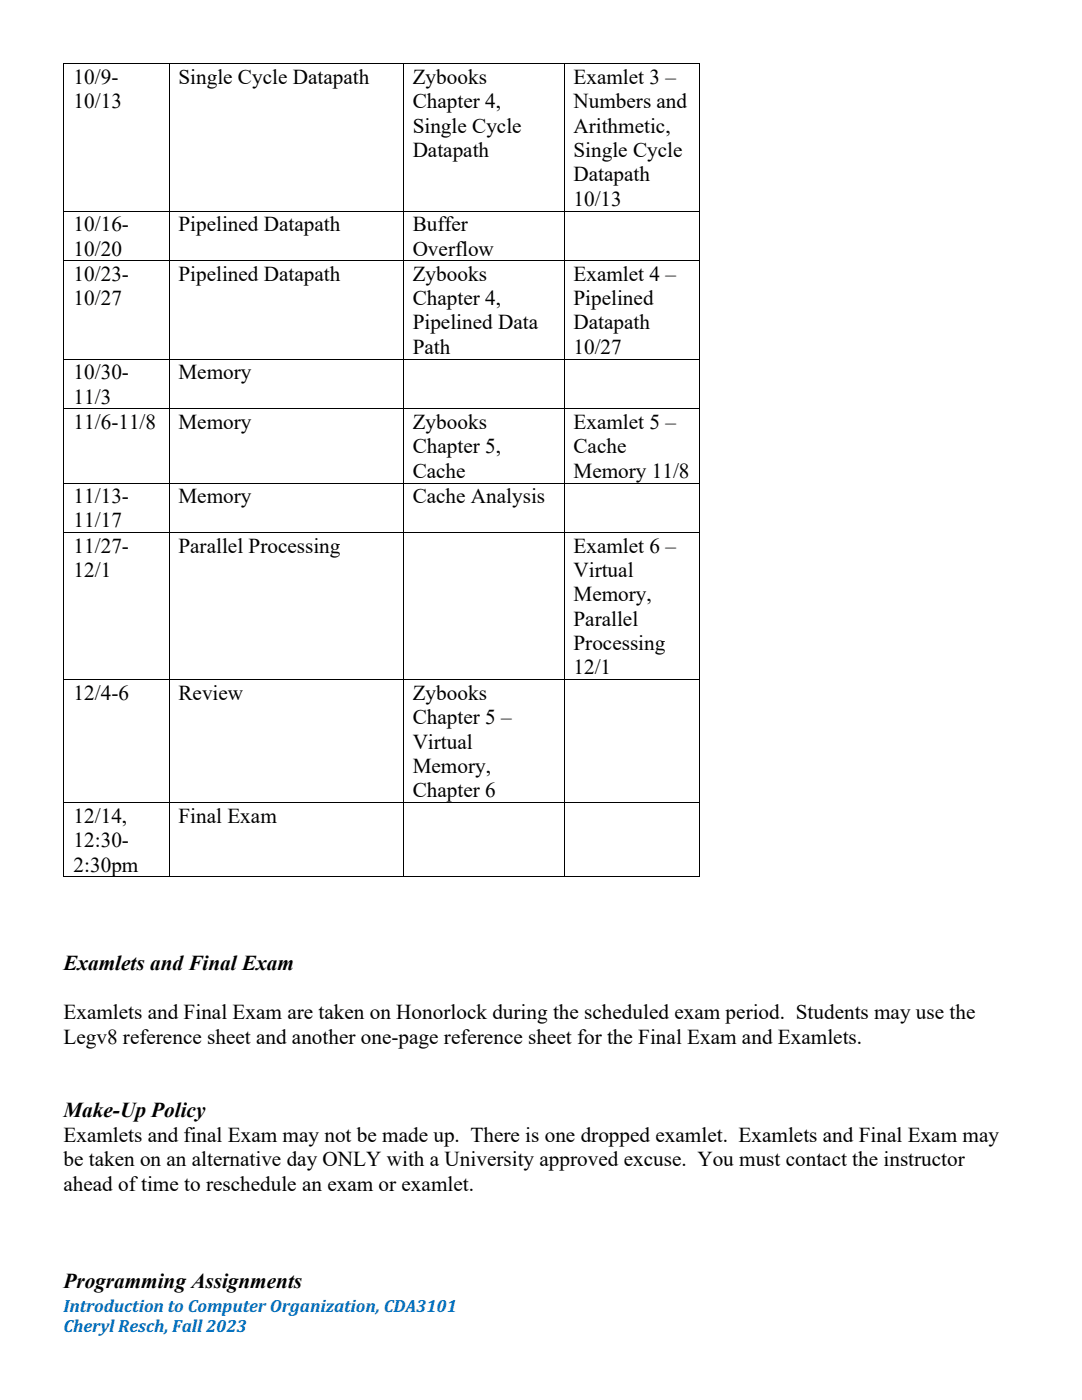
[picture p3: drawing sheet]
<svg xmlns="http://www.w3.org/2000/svg" width="216mm" height="279mm" viewBox="0 0 216 279" stroke-linecap="round" stroke-linejoin="round" font-family="sans-serif">
<defs><g id="words">
<g font-size="4.2">
<text x="14.7" y="16.7">10/9-</text>
<text x="35.6" y="16.7">Single Cycle Datapath</text>
<text x="82.3" y="16.7">Zybooks</text>
<text x="114.4" y="16.7">Examlet 3 –</text>
<text x="14.7" y="21.6">10/13</text>
<text x="82.3" y="21.6">Chapter 4,</text>
<text x="114.4" y="21.6">Numbers and</text>
<text x="82.3" y="26.5">Single Cycle</text>
<text x="114.4" y="26.5">Arithmetic,</text>
<text x="82.3" y="31.4">Datapath</text>
<text x="114.4" y="31.4">Single Cycle</text>
<text x="114.4" y="36.2">Datapath</text>
<text x="114.4" y="41.1">10/13</text>
<text x="14.7" y="46.1">10/16-</text>
<text x="35.6" y="46.1">Pipelined Datapath</text>
<text x="82.3" y="46.1">Buffer</text>
<text x="14.7" y="51">10/20</text>
<text x="82.3" y="51">Overflow</text>
<text x="14.7" y="56">10/23-</text>
<text x="35.6" y="56">Pipelined Datapath</text>
<text x="82.3" y="56">Zybooks</text>
<text x="114.4" y="56">Examlet 4 –</text>
<text x="14.7" y="60.9">10/27</text>
<text x="82.3" y="60.9">Chapter 4,</text>
<text x="82.3" y="65.7">Pipelined Data</text>
<text x="114.4" y="60.9">Pipelined</text>
<text x="114.4" y="65.7">Datapath</text>
<text x="82.3" y="70.7">Path</text>
<text x="114.4" y="70.7">10/27</text>
<text x="14.7" y="75.7">10/30-</text>
<text x="35.6" y="75.7">Memory</text>
<text x="14.7" y="80.6">11/3</text>
<text x="14.7" y="85.6">11/6-11/8</text>
<text x="35.6" y="85.6">Memory</text>
<text x="82.3" y="85.6">Zybooks</text>
<text x="114.4" y="85.6">Examlet 5 –</text>
<text x="82.3" y="90.5">Chapter 5,</text>
<text x="82.3" y="95.3">Cache</text>
<text x="114.4" y="90.5">Cache</text>
<text x="114.4" y="95.3">Memory 11/8</text>
<text x="14.7" y="100.4">11/13-</text>
<text x="35.6" y="100.4">Memory</text>
<text x="82.3" y="100.4">Cache Analysis</text>
<text x="14.7" y="105.2">11/17</text>
<text x="14.7" y="110.3">11/27-</text>
<text x="35.6" y="110.3">Parallel Processing</text>
<text x="114.4" y="110.3">Examlet 6 –</text>
<text x="14.7" y="115.1">12/1</text>
<text x="114.4" y="115.1">Virtual</text>
<text x="114.4" y="120">Memory,</text>
<text x="114.4" y="124.8">Parallel</text>
<text x="114.4" y="129.8">Processing</text>
<text x="114.4" y="134.6">12/1</text>
<text x="14.7" y="139.7">12/4-6</text>
<text x="35.6" y="139.7">Review</text>
<text x="82.3" y="139.7">Zybooks</text>
<text x="82.3" y="144.6">Chapter 5 –</text>
<text x="82.3" y="149.4">Virtual</text>
<text x="82.3" y="154.3">Memory,</text>
<text x="82.3" y="159.1">Chapter 6</text>
<text x="14.7" y="164.2">12/14,</text>
<text x="35.6" y="164.2">Final Exam</text>
<text x="14.7" y="169">12:30-</text>
<text x="14.7" y="174">2:30pm</text>
<text x="12.7" y="193.7">Examlets and Final Exam</text>
<text x="12.7" y="203.4">Examlets and Final Exam are taken on Honorlock during the scheduled exam period. Students may use the</text>
<text x="12.7" y="208.4">Legv8 reference sheet and another one-page reference sheet for the Final Exam and Examlets.</text>
<text x="12.7" y="223">Make-Up Policy</text>
<text x="12.7" y="227.9">Examlets and final Exam may not be made up. There is one dropped examlet. Examlets and Final Exam may</text>
<text x="12.7" y="232.7">be taken on an alternative day ONLY with a University approved excuse. You must contact the instructor</text>
<text x="12.7" y="237.6">ahead of time to reschedule an exam or examlet.</text>
<text x="12.7" y="257.1">Programming Assignments</text>
</g>
<g font-size="3.6" fill="#0070c0">
<text x="12.7" y="261.8">Introduction to Computer Organization, CDA3101</text>
<text x="12.7" y="265.9">Cheryl Resch,Fall 2023</text>
</g>
</g></defs>
<g fill="#000">
<path d="M12.7 12.7h.1v.1h-.1zM33.7 12.7h.1v.1h-.1zM80.4 12.7h.2v.1h-.2zM112.5 12.7h.2v.1h-.2zM139.6 12.7h.1v.1h-.1zM12.7 42h.1v.2h-.1zM12.7 51.9h.1v.2h-.1zM33.7 42h.1v.2h-.1zM33.7 51.9h.1v.2h-.1zM80.4 42h.2v.2h-.2zM80.4 51.9h.2v.2h-.2zM112.5 42h.2v.2h-.2z"/>
<path d="M112.5 51.9h.2v.2h-.2zM139.6 42h.1v.2h-.1zM139.6 51.9h.1v.2h-.1zM12.7 71.6h.1v.2h-.1zM33.7 71.6h.1v.2h-.1zM80.4 71.6h.2v.2h-.2zM112.5 71.6h.2v.2h-.2zM139.6 71.6h.1v.2h-.1zM12.7 81.5h.1v.2h-.1zM12.7 96.3h.1v.2h-.1zM33.7 81.5h.1v.2h-.1zM33.7 96.3h.1v.2h-.1z"/>
<path d="M80.4 81.5h.2v.2h-.2zM80.4 96.3h.2v.2h-.2zM112.5 81.5h.2v.2h-.2zM112.5 96.3h.2v.2h-.2zM139.6 81.5h.1v.2h-.1zM139.6 96.3h.1v.2h-.1zM12.7 106.2h.1v.2h-.1zM33.7 106.2h.1v.2h-.1zM80.4 106.2h.2v.2h-.2zM112.5 106.2h.2v.2h-.2zM139.6 106.2h.1v.2h-.1zM12.7 135.6h.1v.2h-.1z"/>
<path d="M33.7 135.6h.1v.2h-.1zM80.4 135.6h.2v.2h-.2zM112.5 135.6h.2v.2h-.2zM139.6 135.6h.1v.2h-.1zM12.7 160.2h.1v.1h-.1zM12.7 174.9h.1v.2h-.1zM33.7 160.2h.1v.1h-.1zM33.7 174.9h.1v.2h-.1zM80.4 160.2h.2v.1h-.2zM80.4 174.9h.2v.2h-.2zM112.5 160.2h.2v.1h-.2zM112.5 174.9h.2v.2h-.2z"/>
<path d="M139.6 160.2h.1v.1h-.1zM139.6 174.9h.1v.2h-.1z"/>
</g>
<g fill="none" stroke="#000" stroke-width=".2">
<path d="M12.7 12.8v29.2M12.8 12.7h20.9M33.7 12.8v29.2M33.8 12.7h46.6M80.5 12.8v29.2M80.6 12.7h31.9M112.6 12.8v29.2M112.7 12.7h26.9M139.7 12.8v29.2M12.7 42.2v9.7M12.7 52.1v19.5M12.8 42.1h20.9"/>
<path d="M12.8 52h20.9M33.7 42.2v9.7M33.7 52.1v19.5M33.8 42.1h46.6M33.8 52h46.6M80.5 42.2v9.7M80.5 52.1v19.5M80.6 42.1h31.9M80.6 52h31.9M112.6 42.2v9.7M112.6 52.1v19.5M112.7 42.1h26.9"/>
<path d="M112.7 52h26.9M139.7 42.2v9.7M139.7 52.1v19.5M12.7 71.8v9.7M12.8 71.7h20.9M33.7 71.8v9.7M33.8 71.7h46.6M80.5 71.8v9.7M80.6 71.7h31.9M112.6 71.8v9.7M112.7 71.7h26.9M139.7 71.8v9.7"/>
<path d="M12.7 81.7v14.6M12.7 96.5v9.7M12.8 81.6h20.9M12.8 96.4h20.9M33.7 81.7v14.6M33.7 96.5v9.7M33.8 81.6h46.6M33.8 96.4h46.6M80.5 81.7v14.6M80.5 96.5v9.7M80.6 81.6h31.9M80.6 96.4h31.9"/>
<path d="M112.6 81.7v14.6M112.6 96.5v9.7M112.7 81.6h26.9M112.7 96.4h26.9M139.7 81.7v14.6M139.7 96.5v9.7M12.7 106.4v29.2M12.8 106.3h20.9M33.7 106.4v29.2M33.8 106.3h46.6M80.5 106.4v29.2M80.6 106.3h31.9"/>
<path d="M112.6 106.4v29.2M112.7 106.3h26.9M139.7 106.4v29.2M12.7 135.8v24.4M12.8 135.7h20.9M33.7 135.8v24.4M33.8 135.7h46.6M80.5 135.8v24.4M80.6 135.7h31.9M112.6 135.8v24.4M112.7 135.7h26.9M139.7 135.8v24.4"/>
<path d="M12.7 160.3v14.6M12.8 160.2h20.9M12.8 175h20.9M33.7 160.3v14.6M33.8 160.2h46.6M33.8 175h46.6M80.5 160.3v14.6M80.6 160.2h31.9M80.6 175h31.9M112.6 160.3v14.6M112.7 160.2h26.9M112.7 175h26.9"/>
<path d="M139.7 160.3v14.6"/>
</g>
<use href="#words"/>
</svg>
